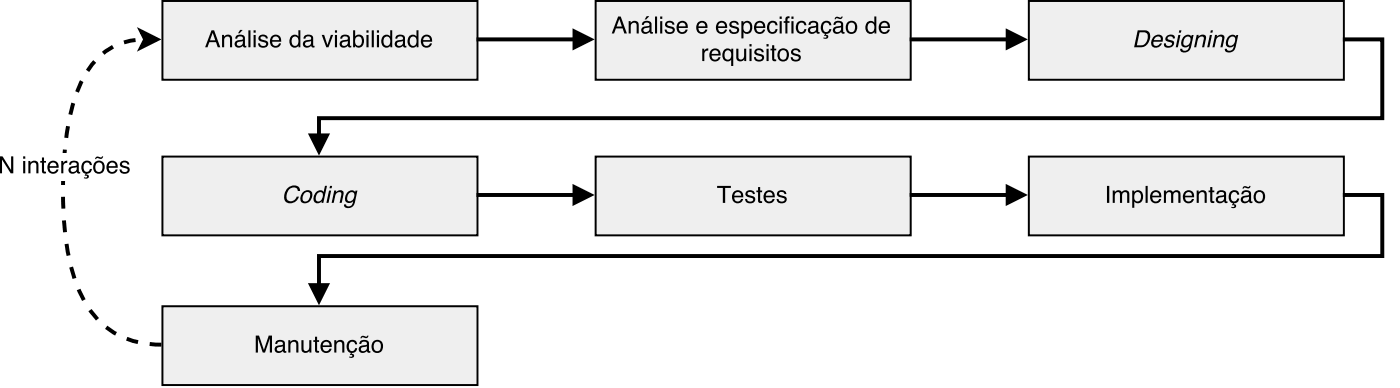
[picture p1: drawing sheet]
<svg xmlns="http://www.w3.org/2000/svg" width="251mm" height="69mm" viewBox="0 0 251 69" stroke-linecap="round" stroke-linejoin="round" font-family="sans-serif">
<path d="M29.1 .2h56.4v14.1h-56.4z" fill="#efefef"/>
<path d="M29.1 .2h56.4v14.1h-56.4z" fill="none" stroke="#000" stroke-width=".35"/>
<path d="M38.1 5.9l-.5 1.3h1zM37.9 5.4h.5l1.1 3.1h-.5l-.3-.9h-1.2l-.3 .9h-.4zM39.8 6.3h.3v.3a.78 .78 0 0 1 1-.4 .78 .78 0 0 1 .5 .8v1.5h-.4v-1.4a.55 .55 0 0 0-.7-.5 .55 .55 0 0 0-.3 .7v1.2h-.4zM42.5 7.7a.53 .53 0 0 0 .5 .6 .53 .53 0 0 0 .5-.7v-.3zM42.3 6.5a.96 .96 0 0 1 1.6 .3v1.3l.2 .1v.3a.42 .42 0 0 1-.6-.3 .76 .76 0 0 1-1 .3 .76 .76 0 0 1-.3-1.1l1.3-.4a.5 .5 0 0 0-.5-.5 .5 .5 0 0 0-.5 .4h-.4zM43 5.4h.5l-.6 .6h-.3zM44.5 5.4h.4v3.1h-.4zM45.4 6.3h.4v2.2h-.4zM45.4 5.4h.4v.5h-.4zM46.5 6.4a.89 .89 0 0 1 1.5 .5h-.4a.47 .47 0 0 0-.5-.4 .47 .47 0 0 0-.4 .4l.2 .2a.95 .95 0 0 1 1.1 .9 .96 .96 0 0 1-1 .5 .96 .96 0 0 1-.8-.7h.4a.54 .54 0 0 0 .5 .4 .54 .54 0 0 0 .6-.5l-.3-.1a.97 .97 0 0 1-1.1-.9zM48.6 6.5a1.01 1.01 0 0 1 1.3-.2 1.01 1.01 0 0 1 .5 1.2h-1.6a.63 .63 0 0 0 .4 .7 .63 .63 0 0 0 .8-.4h.3a1.04 1.04 0 0 1-1.3 .7 1.04 1.04 0 0 1-.6-1.4zM49 6.7l-.2 .5h1.2a.61 .61 0 0 0-.4-.6 .61 .61 0 0 0-.6 .1zM52.4 6.8a.85 .85 0 0 0-.2 .9 .85 .85 0 0 0 .8 .5 .93 .93 0 0 0 .5-.9 .93 .93 0 0 0-.6-.8zM52.3 6.4l.7-.2 .5 .3v-1.1h.3v3.1h-.3v-.3a.91 .91 0 0 1-1.1 .3 .91 .91 0 0 1-.5-1.1l.1-.6zM54.7 7.7a.53 .53 0 0 0 .5 .6 .53 .53 0 0 0 .5-.7v-.3zM54.5 6.5a.96 .96 0 0 1 1.6 .3v1.3l.3 .1v.3a.42 .42 0 0 1-.6-.3 .76 .76 0 0 1-1.1 .3 .76 .76 0 0 1-.2-1.1l1.2-.4a.5 .5 0 0 0-.4-.5 .5 .5 0 0 0-.6 .4h-.3zM57.6 6.3h.5l.6 1.8 .6-1.8h.4l-.8 2.2h-.4zM60 6.3h.4v2.2h-.4zM60 5.4h.4v.5h-.4zM61.3 7.7a.53 .53 0 0 0 .5 .6 .53 .53 0 0 0 .5-.7v-.3zM61.1 6.5a.96 .96 0 0 1 1.6 .3v1.3l.2 .1v.3a.42 .42 0 0 1-.6-.3 .76 .76 0 0 1-1 .3 .76 .76 0 0 1-.3-1.1l1.3-.4a.5 .5 0 0 0-.5-.5 .5 .5 0 0 0-.5 .4h-.3zM63.3 5.4h.3v1.1a.91 .91 0 0 1 1.1-.2 .91 .91 0 0 1 .5 1 .93 .93 0 0 1-.4 1.1 .93 .93 0 0 1-1.2-.2v.3h-.3zM63.8 6.7a.86 .86 0 0 0-.2 1 .86 .86 0 0 0 .8 .5 .94 .94 0 0 0-.2-1.7zM65.7 6.3h.3v2.2h-.3zM65.7 5.4h.3v.5h-.3zM66.6 5.4h.4v3.1h-.4zM67.5 6.3h.4v2.2h-.4zM67.5 5.4h.4v.5h-.4zM68.9 6.8a.85 .85 0 0 0-.2 .9 .85 .85 0 0 0 .8 .5 .93 .93 0 0 0 .4-.9 .93 .93 0 0 0-.6-.8zM68.7 6.4l.7-.2 .5 .3v-1.1h.4v3.1h-.4v-.3a.91 .91 0 0 1-1.1 .3 .91 .91 0 0 1-.5-1.1l.1-.6zM71.1 7.7a.53 .53 0 0 0 .6 .6 .53 .53 0 0 0 .5-.7v-.3zM71 6.5a.96 .96 0 0 1 1.6 .3v1.3l.2 .1v.3a.42 .42 0 0 1-.6-.3 .76 .76 0 0 1-1.1 .3 .76 .76 0 0 1-.2-1.1l1.3-.4a.5 .5 0 0 0-.5-.5 .5 .5 0 0 0-.5 .4h-.4zM73.6 6.8a.85 .85 0 0 0-.2 .9 .85 .85 0 0 0 .8 .5 .93 .93 0 0 0 .4-.9 .93 .93 0 0 0-.6-.8zM73.4 6.4l.7-.2 .5 .3v-1.1h.4v3.1h-.4v-.3a.91 .91 0 0 1-1.1 .3 .91 .91 0 0 1-.5-1.1l.1-.6zM75.7 6.5a1.01 1.01 0 0 1 1.2-.2 1.01 1.01 0 0 1 .5 1.2h-1.6a.63 .63 0 0 0 .5 .7 .63 .63 0 0 0 .7-.4h.4a1.04 1.04 0 0 1-1.4 .7 1.04 1.04 0 0 1-.6-1.4zM76 6.7l-.2 .5h1.2a.61 .61 0 0 0-.3-.6 .61 .61 0 0 0-.7 .1z" fill="#000"/>
<path d="M106.7 .2h56.5v14.1h-56.5z" fill="#efefef"/>
<path d="M106.7 .2h56.5v14.1h-56.5z" fill="none" stroke="#000" stroke-width=".35"/>
<g fill="#000">
<path d="M111 3.4l-.5 1.4h.9zM110.7 3h.5l1.1 3h-.4l-.3-.9h-1.3l-.3 .9h-.4zM112.6 3.8h.4v.3a.78 .78 0 0 1 .9-.4 .78 .78 0 0 1 .5 .9v1.4h-.3v-1.4a.55 .55 0 0 0-.7-.5 .55 .55 0 0 0-.4 .7v1.2h-.4zM115.3 5.2a.53 .53 0 0 0 .6 .6 .53 .53 0 0 0 .5-.6v-.3zM115.1 4a.96 .96 0 0 1 1.6 .3v1.4h.3v.3a.42 .42 0 0 1-.6-.3 .76 .76 0 0 1-1.1 .3 .76 .76 0 0 1-.2-1.1l1.2-.4a.5 .5 0 0 0-.4-.5 .5 .5 0 0 0-.6 .5h-.3zM115.9 2.9h.4l-.5 .6h-.3zM117.4 3h.3v3h-.3zM118.3 3.8h.4v2.2h-.4zM118.3 3h.4v.4h-.4zM119.4 3.9a.89 .89 0 0 1 1.4 .5h-.3a.47 .47 0 0 0-.5-.4 .47 .47 0 0 0-.4 .5l.2 .1a.95 .95 0 0 1 1.1 .9 .96 .96 0 0 1-1 .6 .96 .96 0 0 1-.8-.8h.3a.54 .54 0 0 0 .6 .5 .54 .54 0 0 0 .5-.5l-.2-.2a.97 .97 0 0 1-1.1-.9zM121.5 4.1a1.01 1.01 0 0 1 1.2-.2 1.01 1.01 0 0 1 .5 1.1h-1.6a.63 .63 0 0 0 .5 .7 .63 .63 0 0 0 .7-.4h.4a1.04 1.04 0 0 1-1.4 .7 1.04 1.04 0 0 1-.6-1.4zM121.8 4.2l-.2 .5h1.2a.61 .61 0 0 0-.3-.6 .61 .61 0 0 0-.7 .1zM125 4.1a1.01 1.01 0 0 1 1.3-.2 1.01 1.01 0 0 1 .5 1.1h-1.7a.63 .63 0 0 0 .5 .7 .63 .63 0 0 0 .8-.4h.3a1.04 1.04 0 0 1-1.3 .7 1.04 1.04 0 0 1-.6-1.4zM125.3 4.2l-.2 .5h1.3a.61 .61 0 0 0-.4-.6 .61 .61 0 0 0-.7 .1zM128.6 4.1a1.01 1.01 0 0 1 1.2-.2 1.01 1.01 0 0 1 .5 1.1h-1.6a.63 .63 0 0 0 .4 .7 .63 .63 0 0 0 .8-.4h.4a1.04 1.04 0 0 1-1.4 .7 1.04 1.04 0 0 1-.6-1.4zM128.9 4.2l-.2 .5h1.2a.61 .61 0 0 0-.4-.6 .61 .61 0 0 0-.6 .1zM130.9 3.9a.89 .89 0 0 1 1.5 .5h-.4a.47 .47 0 0 0-.5-.4 .47 .47 0 0 0-.4 .5l.2 .1a.95 .95 0 0 1 1.1 .9 .96 .96 0 0 1-1 .6 .96 .96 0 0 1-.8-.8h.4a.54 .54 0 0 0 .5 .5 .54 .54 0 0 0 .5-.5l-.2-.2a.97 .97 0 0 1-1.1-.9zM133.4 4.2a.95 .95 0 0 0 .4 1.5 .89 .89 0 0 0 .6-.8 .89 .89 0 0 0-.6-.8zM132.8 3.8h.4v.3a.9 .9 0 0 1 1.1-.3 .9 .9 0 0 1 .5 1 .93 .93 0 0 1-.4 1.1 .93 .93 0 0 1-1.2-.2v1.2h-.4zM135.4 4.1a1.01 1.01 0 0 1 1.2-.2 1.01 1.01 0 0 1 .5 1.1h-1.6a.63 .63 0 0 0 .5 .7 .63 .63 0 0 0 .7-.4h.4a1.04 1.04 0 0 1-1.4 .7 1.04 1.04 0 0 1-.6-1.4zM135.7 4.2l-.2 .5h1.2a.61 .61 0 0 0-.3-.6 .61 .61 0 0 0-.7 .1zM137.7 4a.91 .91 0 0 1 1-.3 .91 .91 0 0 1 .6 .8h-.4a.57 .57 0 0 0-.6-.4 .57 .57 0 0 0-.5 .6 .66 .66 0 0 0 .2 .8 .66 .66 0 0 0 .8 .1l.1-.4h.4a.96 .96 0 0 1-1.1 .9 .96 .96 0 0 1-.8-1.1zM139.7 3.8h.4v2.2h-.4zM139.7 3h.4v.4h-.4zM140.8 3.1l.7-.2v.4h-.3l-.1 .1v.4h.4v.3h-.4v1.9h-.4v-1.9h-.3v-.3h.3zM141.8 3.8h.4v2.2h-.4zM141.8 3h.4v.4h-.4zM142.9 4a.91 .91 0 0 1 .9-.3 .91 .91 0 0 1 .7 .8h-.4a.57 .57 0 0 0-.7-.4 .57 .57 0 0 0-.4 .6 .66 .66 0 0 0 .1 .8 .66 .66 0 0 0 .8 .1l.2-.4h.4a.96 .96 0 0 1-1.1 .9 .96 .96 0 0 1-.8-1.1zM145.2 5.2a.53 .53 0 0 0 .5 .6 .53 .53 0 0 0 .5-.6v-.3zM145 4a.96 .96 0 0 1 1.6 .3v1.4h.2v.3a.42 .42 0 0 1-.6-.3 .76 .76 0 0 1-1 .3 .76 .76 0 0 1-.3-1.1l1.3-.4a.5 .5 0 0 0-.5-.5 .5 .5 0 0 0-.5 .5h-.3zM147.3 4a.91 .91 0 0 1 1-.3 .91 .91 0 0 1 .6 .8h-.3a.57 .57 0 0 0-.7-.4 .57 .57 0 0 0-.4 .6 .66 .66 0 0 0 .1 .8 .66 .66 0 0 0 .8 .1l.2-.4h.3l-.3 .7-.5 .2-.2 .2a.35 .35 0 0 1 .5 .2 .35 .35 0 0 1-.3 .4h-.6l.1-.2a.21 .21 0 0 0 .4 0 .21 .21 0 0 0-.1-.3h-.3l.3-.3a1.2 1.2 0 0 1-.6-2.1zM149.6 5.2a.53 .53 0 0 0 .6 .6 .53 .53 0 0 0 .5-.6v-.3zM149.4 4a.96 .96 0 0 1 1.7 .3v1.4h.2v.3a.42 .42 0 0 1-.6-.3 .76 .76 0 0 1-1.1 .3 .76 .76 0 0 1-.2-1.1l1.3-.4a.5 .5 0 0 0-.5-.5 .5 .5 0 0 0-.5 .5h-.4zM149.6 3.2a.73 .73 0 0 1 .9-.1l.5-.1a.67 .67 0 0 1-1.1 .3l-.2 .2h-.2zM152.2 4.2a.94 .94 0 0 0 .3 1.6 .94 .94 0 0 0 .6-1.5 .62 .62 0 0 0-.9-.1zM151.8 4.1a1.06 1.06 0 0 1 1.3-.2 1.06 1.06 0 0 1 .5 1.3 1.05 1.05 0 0 1-1.4 .8 1.05 1.05 0 0 1-.6-1.4zM155.6 4.3a.85 .85 0 0 0-.2 .9 .85 .85 0 0 0 .8 .5 .93 .93 0 0 0 .5-.9 .93 .93 0 0 0-.6-.7zM155.5 3.9l.7-.1 .4 .3v-1.1h.4v3h-.3v-.3a.91 .91 0 0 1-1.2 .3 .91 .91 0 0 1-.5-1.1l.2-.6zM157.7 4.1a1.01 1.01 0 0 1 1.3-.2 1.01 1.01 0 0 1 .4 1.1h-1.6a.63 .63 0 0 0 .5 .7 .63 .63 0 0 0 .8-.4h.3a1.04 1.04 0 0 1-1.3 .7 1.04 1.04 0 0 1-.6-1.4zM158 4.2l-.2 .5h1.3a.61 .61 0 0 0-.4-.6 .61 .61 0 0 0-.7 .1z"/>
<path d="M125.8 8.7h.4v.4a.64 .64 0 0 1 .7-.4v.4a.57 .57 0 0 0-.7 .6v1.2h-.4zM127.4 9a1.01 1.01 0 0 1 1.2-.2 1.01 1.01 0 0 1 .5 1.1h-1.6a.63 .63 0 0 0 .5 .8 .63 .63 0 0 0 .7-.5h.4a1.04 1.04 0 0 1-1.4 .8 1.04 1.04 0 0 1-.6-1.5zM127.7 9.2l-.2 .5h1.2a.61 .61 0 0 0-.3-.7 .61 .61 0 0 0-.7 .2zM130 9.2a.96 .96 0 0 0 .4 1.5 .88 .88 0 0 0 .6-.9 .88 .88 0 0 0-.6-.8zM129.7 9a.81 .81 0 0 1 1.3 0v-.3h.4v3.1h-.4v-1.1a.91 .91 0 0 1-1.1 .2 .91 .91 0 0 1-.5-1zM131.9 8.7h.4v1.5a.52 .52 0 0 0 .6 .5 .52 .52 0 0 0 .4-.7v-1.3h.4v2.2h-.4v-.3a.77 .77 0 0 1-.8 .4 .77 .77 0 0 1-.6-.8zM134.3 8.7h.4v2.2h-.4zM134.3 7.9h.4v.4h-.4zM135.4 8.9a.89 .89 0 0 1 1.4 .5h-.3a.47 .47 0 0 0-.5-.4 .47 .47 0 0 0-.5 .4l.3 .2a.95 .95 0 0 1 1.1 .9 .96 .96 0 0 1-1 .5 .96 .96 0 0 1-.8-.8h.3a.54 .54 0 0 0 .6 .5 .54 .54 0 0 0 .5-.5l-.2-.1a.97 .97 0 0 1-1.1-.9zM137.3 8.7h.4v2.2h-.4zM137.3 7.9h.4v.4h-.4zM138.3 8.1h.4v.6h.4v.3h-.4v1.5l.1 .1h.3v.3a.53 .53 0 0 1-.8-.4v-1.5h-.3v-.3h.3zM139.9 9.1a.94 .94 0 0 0 .4 1.6 .94 .94 0 0 0 .6-1.4 .62 .62 0 0 0-1-.2zM139.6 9a1.06 1.06 0 0 1 1.3-.2 1.06 1.06 0 0 1 .4 1.3 1.05 1.05 0 0 1-1.3 .9 1.05 1.05 0 0 1-.7-1.5zM141.9 8.9a.89 .89 0 0 1 1.5 .5h-.3a.47 .47 0 0 0-.5-.4 .47 .47 0 0 0-.5 .4l.2 .2a.95 .95 0 0 1 1.2 .9 .96 .96 0 0 1-1 .5 .96 .96 0 0 1-.8-.8h.3a.54 .54 0 0 0 .6 .5 .54 .54 0 0 0 .5-.5l-.2-.1a.97 .97 0 0 1-1.2-.9z"/>
</g>
<path d="M184.3 .2h56.5v14.1h-56.5z" fill="#efefef"/>
<path d="M184.3 .2h56.5v14.1h-56.5z" fill="none" stroke="#000" stroke-width=".35"/>
<path d="M204.2 5.8l-.5 2.3h.7a1.43 1.43 0 0 0 1-2.2zM203.8 5.4a2.26 2.26 0 0 1 2 .3 1.87 1.87 0 0 1-1.4 2.8h-1.2zM206.7 6.5a.9 .9 0 0 1 1.3-.2 .9 .9 0 0 1 .3 1.2h-1.6a.6 .6 0 0 0 .4 .8 .6 .6 0 0 0 .7-.5h.4a1.07 1.07 0 0 1-.9 .7 1.07 1.07 0 0 1-1-.5v-.9zM207 6.7l-.3 .5h1.3a.54 .54 0 0 0-.3-.6 .54 .54 0 0 0-.7 .1zM209 6.5a.92 .92 0 0 1 1.5 .2v.2h-.4a.48 .48 0 0 0-.5-.4 .48 .48 0 0 0-.4 .4l.1 .1a1.43 1.43 0 0 1 1.1 .6 1.01 1.01 0 0 1-.8 .9 1.01 1.01 0 0 1-1-.3l-.1-.4h.4a.54 .54 0 0 0 .5 .4 .54 .54 0 0 0 .6-.5l-1.2-.5v-.3zM211.1 6.3h.4l-.5 2.2h-.4zM211.3 5.4h.4l-.1 .5h-.4zM212.1 6.5a.8 .8 0 0 1 1.3 .1l.1-.3h.3l-.4 2a1.16 1.16 0 0 1-.7 1 1.16 1.16 0 0 1-1.2-.2l-.1-.4h.4a.63 .63 0 0 0 .8 .4 .63 .63 0 0 0 .4-.7l.1-.2a.85 .85 0 0 1-1.2 .1 .85 .85 0 0 1-.2-1.2zM212.4 6.7a1.05 1.05 0 0 0-.1 1.5 .94 .94 0 0 0 .9-.6 .94 .94 0 0 0-.2-1zM214.4 6.3h.4l-.1 .3a.87 .87 0 0 1 1.4-.1l-.4 2h-.3l.3-1.4a.48 .48 0 0 0-.4-.6 .48 .48 0 0 0-.6 .4l-.4 1.6h-.4zM216.8 6.3h.3l-.4 2.2h-.4zM216.9 5.4h.4l-.1 .5h-.4zM217.7 6.3h.3v.3a.87 .87 0 0 1 1.3-.1l-.3 2h-.3l.2-1.4a.48 .48 0 0 0-.3-.6 .48 .48 0 0 0-.6 .4l-.4 1.6h-.4zM220.1 6.5a.8 .8 0 0 1 1.3 .1l.1-.3h.3l-.4 2a1.16 1.16 0 0 1-.7 1 1.16 1.16 0 0 1-1.2-.2l-.1-.4h.4a.63 .63 0 0 0 .7 .4 .63 .63 0 0 0 .5-.7l.1-.2a.85 .85 0 0 1-1.2 .1 .85 .85 0 0 1-.2-1.2zM220.4 6.7a1.05 1.05 0 0 0-.1 1.5 .94 .94 0 0 0 .9-.6 .94 .94 0 0 0-.2-1z" fill="#000"/>
<path d="M29.1 28h56.4v14.2h-56.4z" fill="#efefef"/>
<path d="M29.1 28h56.4v14.2h-56.4z" fill="none" stroke="#000" stroke-width=".35"/>
<path d="M51.6 33.7a1.39 1.39 0 0 1 2.1 0v.5h-.4a.87 .87 0 0 0-.7-.7 .87 .87 0 0 0-.9 .6 1.3 1.3 0 0 0 .1 1.9 1.11 1.11 0 0 0 1.4-.8h.4a1.47 1.47 0 0 1-1.1 1.1 1.47 1.47 0 0 1-1.5-.4v-1.1l.2-.6zM54.5 34.6a.96 .96 0 0 0 0 1.5 1 1 0 0 0 .9-.6 1 1 0 0 0-.1-1.1h-.4zM54.3 34.4a.93 .93 0 0 1 1.3-.2 .93 .93 0 0 1 .3 1.2 1.17 1.17 0 0 1-2 .7l-.1-.8zM56.9 34.6a.97 .97 0 0 0 0 1.5 .96 .96 0 0 0 .9-.6 .96 .96 0 0 0-.2-1.1h-.4zM56.6 34.4a.85 .85 0 0 1 1.4 0l.2-1.1h.4l-.7 3h-.3l.1-.3a.83 .83 0 0 1-1.1 .3 .83 .83 0 0 1-.4-1zM58.9 34.1h.4l-.4 2.2h-.4zM59.1 33.3h.4l-.1 .4h-.4zM59.9 34.1h.3v.3a.87 .87 0 0 1 1.3 0l-.3 1.9h-.4l.3-1.4a.48 .48 0 0 0-.3-.5 .48 .48 0 0 0-.6 .3l-.4 1.6h-.4zM62.3 34.4a.8 .8 0 0 1 1.3 0l.1-.3h.3l-.4 2.1a1.16 1.16 0 0 1-.7 1 1.16 1.16 0 0 1-1.2-.2l-.1-.4h.4a.63 .63 0 0 0 .7 .4 .63 .63 0 0 0 .5-.7l.1-.3a.85 .85 0 0 1-1.2 .2 .85 .85 0 0 1-.2-1.2zM62.6 34.6a1.05 1.05 0 0 0-.1 1.4 .94 .94 0 0 0 .9-.5 .94 .94 0 0 0-.2-1.1z" fill="#000"/>
<path d="M106.7 28h56.5v14.2h-56.5z" fill="#efefef"/>
<path d="M106.7 28h56.5v14.2h-56.5z" fill="none" stroke="#000" stroke-width=".35"/>
<path d="M128.5 33.3h2.4v.4h-1v2.6h-.4v-2.6h-1zM131.4 34.4a1.01 1.01 0 0 1 1.3-.2 1.01 1.01 0 0 1 .5 1.1h-1.7a.63 .63 0 0 0 .5 .8 .63 .63 0 0 0 .8-.5h.3a1.04 1.04 0 0 1-1.3 .8 1.04 1.04 0 0 1-.6-1.5zM131.7 34.6l-.1 .5h1.2a.61 .61 0 0 0-.4-.7 .61 .61 0 0 0-.7 .2zM133.8 34.3a.89 .89 0 0 1 1.4 .5h-.3a.47 .47 0 0 0-.5-.4 .47 .47 0 0 0-.4 .4l.2 .2a.95 .95 0 0 1 1.1 .9 .96 .96 0 0 1-1 .5 .96 .96 0 0 1-.8-.8h.3a.54 .54 0 0 0 .6 .5 .54 .54 0 0 0 .5-.5l-.2-.1a.97 .97 0 0 1-1.1-.9zM135.8 33.5h.4v.6h.3v.3h-.3v1.5l.1 .1h.2v.3a.53 .53 0 0 1-.7-.4v-1.5h-.3v-.3h.3zM137.1 34.4a1.01 1.01 0 0 1 1.2-.2 1.01 1.01 0 0 1 .5 1.1h-1.6a.63 .63 0 0 0 .5 .8 .63 .63 0 0 0 .7-.5h.4a1.04 1.04 0 0 1-1.4 .8 1.04 1.04 0 0 1-.6-1.5zM137.4 34.6l-.2 .5h1.2a.61 .61 0 0 0-.3-.7 .61 .61 0 0 0-.7 .2zM139.4 34.3a.89 .89 0 0 1 1.5 .5h-.4a.47 .47 0 0 0-.5-.4 .47 .47 0 0 0-.4 .4l.2 .2a.95 .95 0 0 1 1.1 .9 .96 .96 0 0 1-1 .5 .96 .96 0 0 1-.8-.8h.4a.54 .54 0 0 0 .5 .5 .54 .54 0 0 0 .6-.5l-.3-.1a.97 .97 0 0 1-1.1-.9z" fill="#000"/>
<path d="M184.3 28h56.5v14.2h-56.5z" fill="#efefef"/>
<path d="M184.3 28h56.5v14.2h-56.5z" fill="none" stroke="#000" stroke-width=".35"/>
<path d="M198.3 33.3h.4v3h-.4zM199.4 34.1h.3v.3a.72 .72 0 0 1 1.3 0 .73 .73 0 0 1 .8-.3 .73 .73 0 0 1 .5 .8v1.4h-.4v-1.5a.48 .48 0 0 0-.5-.4 .48 .48 0 0 0-.4 .6v1.3h-.3v-1.4a.46 .46 0 0 0-.5-.5 .46 .46 0 0 0-.5 .5v1.4h-.3zM203.4 34.6a.95 .95 0 0 0 .4 1.5 .89 .89 0 0 0 .6-.9 .89 .89 0 0 0-.6-.8zM202.8 34.1h.4v.3a.9 .9 0 0 1 1.1-.2 .9 .9 0 0 1 .5 1 .93 .93 0 0 1-.4 1.1 .93 .93 0 0 1-1.2-.2v1.1h-.4zM205.2 33.3h.4v3h-.4zM206.3 34.4a1.01 1.01 0 0 1 1.3-.2 1.01 1.01 0 0 1 .5 1.1h-1.7a.63 .63 0 0 0 .5 .8 .63 .63 0 0 0 .8-.5h.3a1.04 1.04 0 0 1-1.3 .8 1.04 1.04 0 0 1-.6-1.5zM206.6 34.6l-.1 .5h1.2a.61 .61 0 0 0-.4-.7 .61 .61 0 0 0-.7 .2zM208.5 34.1h.4v.3a.72 .72 0 0 1 1.2 0 .73 .73 0 0 1 .9-.3 .73 .73 0 0 1 .5 .8v1.4h-.4v-1.5a.48 .48 0 0 0-.6-.4 .48 .48 0 0 0-.3 .6v1.3h-.4v-1.4a.46 .46 0 0 0-.4-.5 .46 .46 0 0 0-.5 .5v1.4h-.4zM212.2 34.4a1.01 1.01 0 0 1 1.2-.2 1.01 1.01 0 0 1 .5 1.1h-1.6a.63 .63 0 0 0 .5 .8 .63 .63 0 0 0 .7-.5h.4a1.04 1.04 0 0 1-1.4 .8 1.04 1.04 0 0 1-.5-1.5zM212.5 34.6l-.2 .5h1.3a.61 .61 0 0 0-.4-.7 .61 .61 0 0 0-.7 .2zM214.4 34.1h.4v.3a.78 .78 0 0 1 .9-.3 .78 .78 0 0 1 .5 .8v1.4h-.4v-1.4a.55 .55 0 0 0-.6-.5 .55 .55 0 0 0-.4 .8v1.1h-.4zM216.8 33.5h.4v.6h.4v.3h-.4v1.5l.1 .1h.3v.3a.53 .53 0 0 1-.8-.4v-1.5h-.3v-.3h.3zM218.3 35.6a.53 .53 0 0 0 .5 .5 .53 .53 0 0 0 .5-.6v-.3zM218.1 34.4a.96 .96 0 0 1 1.6 .3v1.3l.2 .1v.2a.42 .42 0 0 1-.6-.3 .76 .76 0 0 1-1.1 .4 .76 .76 0 0 1-.2-1.1l1.3-.4a.5 .5 0 0 0-.5-.5 .5 .5 0 0 0-.5 .4h-.4zM220.4 34.4a.91 .91 0 0 1 1-.3 .91 .91 0 0 1 .6 .8h-.3a.57 .57 0 0 0-.7-.5 .57 .57 0 0 0-.5 .7 .66 .66 0 0 0 .2 .8 .66 .66 0 0 0 .8 0l.2-.3h.3l-.3 .6-.6 .2-.1 .2a.35 .35 0 0 1 .5 .2 .35 .35 0 0 1-.3 .5l-.6-.1 .1-.1a.21 .21 0 0 0 .3 0 .21 .21 0 0 0 0-.3l-.3-.1 .2-.3a1.2 1.2 0 0 1-.5-2zM222.7 35.6a.53 .53 0 0 0 .6 .5 .53 .53 0 0 0 .5-.6v-.3zM222.5 34.4a.96 .96 0 0 1 1.6 .3v1.3l.3 .1v.2a.42 .42 0 0 1-.6-.3 .76 .76 0 0 1-1.1 .4 .76 .76 0 0 1-.2-1.1l1.3-.4a.5 .5 0 0 0-.5-.5 .5 .5 0 0 0-.5 .4h-.4zM222.7 33.5a.73 .73 0 0 1 .9 0l.5-.2a.67 .67 0 0 1-1.1 .3l-.2 .2h-.2zM225.3 34.5a.94 .94 0 0 0 .3 1.6 .94 .94 0 0 0 .6-1.4 .62 .62 0 0 0-.9-.2zM224.9 34.4a1.06 1.06 0 0 1 1.3-.2 1.06 1.06 0 0 1 .4 1.3 1.05 1.05 0 0 1-1.3 .9 1.05 1.05 0 0 1-.7-1.5z" fill="#000"/>
<path d="M29.1 54.9h56.4v14.1h-56.4z" fill="#efefef"/>
<path d="M29.1 54.9h56.4v14.1h-56.4z" fill="none" stroke="#000" stroke-width=".35"/>
<g fill="#000">
<path d="M25.3 5.6l2.8 1.5-2.8 1.4 .7-1.4zM102.9 5.6l2.8 1.5-2.8 1.4zM180.5 5.6l2.9 1.5-2.9 1.4zM55.7 24.3h2.9l-1.5 2.8zM102.9 33.5l2.8 1.4-2.8 1.4zM180.5 33.5l2.9 1.4-2.9 1.4zM55.7 51.1h2.9l-1.5 2.8z"/>
<path d="M45.8 60.1h.6l.9 2.6 .8-2.6h.6v3h-.4v-2.5l-.8 2.5h-.4l-.9-2.5v2.5h-.4zM49.6 62.4a.53 .53 0 0 0 .6 .5 .53 .53 0 0 0 .5-.6v-.3zM49.4 61.2a.96 .96 0 0 1 1.6 .3l.1 1.3 .2 .1v.3a.42 .42 0 0 1-.6-.3 .76 .76 0 0 1-1.1 .3 .76 .76 0 0 1-.2-1.1l1.3-.4a.5 .5 0 0 0-.5-.5 .5 .5 0 0 0-.5 .4h-.4zM51.7 60.9h.3v.3a.78 .78 0 0 1 .9-.3 .78 .78 0 0 1 .6 .8v1.4h-.4v-1.3a.55 .55 0 0 0-.7-.6 .55 .55 0 0 0-.4 .8v1.1h-.3zM54 60.9h.4v1.5a.52 .52 0 0 0 .6 .5 .52 .52 0 0 0 .4-.7v-1.3h.4v2.2h-.4v-.3a.77 .77 0 0 1-.8 .4 .77 .77 0 0 1-.6-.8zM56.4 60.3h.4v.6h.4v.3h-.4v1.5l.1 .1 .3 .1v.2a.53 .53 0 0 1-.8-.4v-1.5h-.3v-.3h.3zM57.7 61.2a1.01 1.01 0 0 1 1.2-.2 1.01 1.01 0 0 1 .5 1.2h-1.6a.63 .63 0 0 0 .5 .7 .63 .63 0 0 0 .7-.4h.4a1.04 1.04 0 0 1-1.4 .7 1.04 1.04 0 0 1-.6-1.5zM58 61.4l-.2 .5h1.3a.61 .61 0 0 0-.4-.6 .61 .61 0 0 0-.7 .1zM59.9 60.9h.3v.3a.78 .78 0 0 1 1-.3 .78 .78 0 0 1 .5 .8v1.4h-.4v-1.3a.55 .55 0 0 0-.6-.6 .55 .55 0 0 0-.4 .8v1.1h-.4zM62.4 61.2a.91 .91 0 0 1 .9-.3 .91 .91 0 0 1 .7 .8h-.4a.57 .57 0 0 0-.6-.5 .57 .57 0 0 0-.5 .7 .66 .66 0 0 0 .1 .8 .66 .66 0 0 0 .8 .1l.2-.4h.4l-.3 .6-.6 .2-.1 .2a.35 .35 0 0 1 .4 .2 .35 .35 0 0 1-.2 .5l-.7-.1 .2-.1a.21 .21 0 0 0 .3 0 .21 .21 0 0 0-.1-.3l-.2-.1 .2-.3a1.2 1.2 0 0 1-.5-2zM64.7 62.4a.53 .53 0 0 0 .5 .5 .53 .53 0 0 0 .5-.6v-.3zM64.5 61.2a.96 .96 0 0 1 1.6 .3v1.3l.3 .1v.3a.42 .42 0 0 1-.6-.3 .76 .76 0 0 1-1.1 .3 .76 .76 0 0 1-.2-1.1l1.2-.4a.5 .5 0 0 0-.4-.5 .5 .5 0 0 0-.6 .4h-.3zM64.7 60.3a.73 .73 0 0 1 .9 0l.4-.2a.67 .67 0 0 1-1 .3l-.2 .2h-.2zM67.2 61.3a.94 .94 0 0 0 .4 1.6 .94 .94 0 0 0 .5-1.4 .62 .62 0 0 0-.9-.2zM66.8 61.2a1.06 1.06 0 0 1 1.4-.2 1.06 1.06 0 0 1 .4 1.3 1.05 1.05 0 0 1-1.3 .9 1.05 1.05 0 0 1-.7-1.5z"/>
</g>
<g fill="none" stroke="#000" stroke-width=".71" stroke-linecap="butt">
<path d="M25.3 5.6l2.8 1.5-2.8 1.4 .7-1.4zM85.4 7.1h17.5M102.9 5.6l2.8 1.5-2.8 1.4zM163 7.1h17.5M180.5 5.6l2.9 1.5-2.9 1.4zM240.6 7.1h7v14.1h-190.5v3.1M55.7 24.3h2.9l-1.5 2.8zM85.4 34.9h17.5M102.9 33.5l2.8 1.4-2.8 1.4zM163 34.9h17.5M180.5 33.5l2.9 1.4-2.9 1.4zM240.6 34.9h7v11h-190.5v5.2"/>
<path d="M55.7 51.1h2.9l-1.5 2.8z"/>
</g>
<path d="M28.9 61.7a15 15 0 0 1-14.8-9.8 45 45 0 0 1-2.8-17.5 51.2 51.2 0 0 1 2.6-18.2 13.4 13.4 0 0 1 7.8-8.5l2.8-.6h1.5" fill="none" stroke="#000" stroke-width=".71" stroke-dasharray="2.1 2.1" stroke-linecap="butt"/>
<path d="M-.1 27.5h23.4v5h-23.4z" fill="#fff"/>
<path d="M0 28h.5l1.5 2.5v-2.5h.4v3h-.5l-1.5-2.4v2.4h-.4zM4.1 28.8h.4v2.2h-.4zM4.1 28h.4v.4h-.4zM5.1 28.8h.3v.3a.78 .78 0 0 1 1-.3 .78 .78 0 0 1 .5 .8v1.4h-.4v-1.4a.55 .55 0 0 0-.7-.5 .55 .55 0 0 0-.3 .8v1.1h-.4zM7.5 28.2h.4v.6h.3v.3h-.3v1.5l.1 .1 .2 .1v.2a.53 .53 0 0 1-.7-.4v-1.5h-.3v-.3h.3zM8.8 29.1a1.01 1.01 0 0 1 1.2-.2 1.01 1.01 0 0 1 .5 1.2h-1.6a.63 .63 0 0 0 .5 .7 .63 .63 0 0 0 .7-.5h.4a1.04 1.04 0 0 1-1.4 .8 1.04 1.04 0 0 1-.6-1.5zM9.1 29.3l-.2 .5h1.2a.61 .61 0 0 0-.3-.6 .61 .61 0 0 0-.7 .1zM11 28.8h.3v.4a.64 .64 0 0 1 .8-.4l-.1 .4a.57 .57 0 0 0-.7 .6v1.2h-.3zM12.7 30.3a.53 .53 0 0 0 .6 .5 .53 .53 0 0 0 .4-.6v-.3zM12.5 29.1a.96 .96 0 0 1 1.6 .3v1.3l.3 .1v.3a.42 .42 0 0 1-.6-.3 .76 .76 0 0 1-1.1 .3 .76 .76 0 0 1-.2-1.1l1.2-.4a.5 .5 0 0 0-.4-.5 .5 .5 0 0 0-.6 .4h-.3zM14.9 29.1a.91 .91 0 0 1 .9-.3 .91 .91 0 0 1 .7 .8h-.4a.57 .57 0 0 0-.7-.5 .57 .57 0 0 0-.4 .7 .66 .66 0 0 0 .1 .8 .66 .66 0 0 0 .8 0l.2-.3h.4l-.3 .6-.6 .2-.2 .2a.35 .35 0 0 1 .5 .2 .35 .35 0 0 1-.3 .5l-.6-.1 .2-.1a.21 .21 0 0 0 .3 0 .21 .21 0 0 0-.1-.3l-.2-.1 .2-.3a1.2 1.2 0 0 1-.5-2zM17.4 29.2a.94 .94 0 0 0 .3 1.6 .94 .94 0 0 0 .6-1.4 .62 .62 0 0 0-.9-.2zM17 29.1a1.06 1.06 0 0 1 1.3-.2 1.06 1.06 0 0 1 .4 1.3 1.05 1.05 0 0 1-1.3 .9 1.05 1.05 0 0 1-.7-1.5zM17.1 28.2a.73 .73 0 0 1 .9 0l.5-.2a.67 .67 0 0 1-1.1 .3l-.2 .2h-.2zM19.4 29.1a1.01 1.01 0 0 1 1.2-.2 1.01 1.01 0 0 1 .5 1.2h-1.6a.63 .63 0 0 0 .4 .7 .63 .63 0 0 0 .8-.5h.4a1.04 1.04 0 0 1-1.4 .8 1.04 1.04 0 0 1-.6-1.5zM19.7 29.3l-.2 .5h1.2a.61 .61 0 0 0-.3-.6 .61 .61 0 0 0-.7 .1zM21.7 29a.89 .89 0 0 1 1.5 .5h-.4a.47 .47 0 0 0-.5-.4 .47 .47 0 0 0-.4 .4l.2 .2a.95 .95 0 0 1 1.1 .9 .96 .96 0 0 1-1 .5 .96 .96 0 0 1-.8-.8h.4a.54 .54 0 0 0 .5 .5 .54 .54 0 0 0 .5-.5l-.2-.1a.97 .97 0 0 1-1.1-.9z" fill="#000"/>
</svg>
